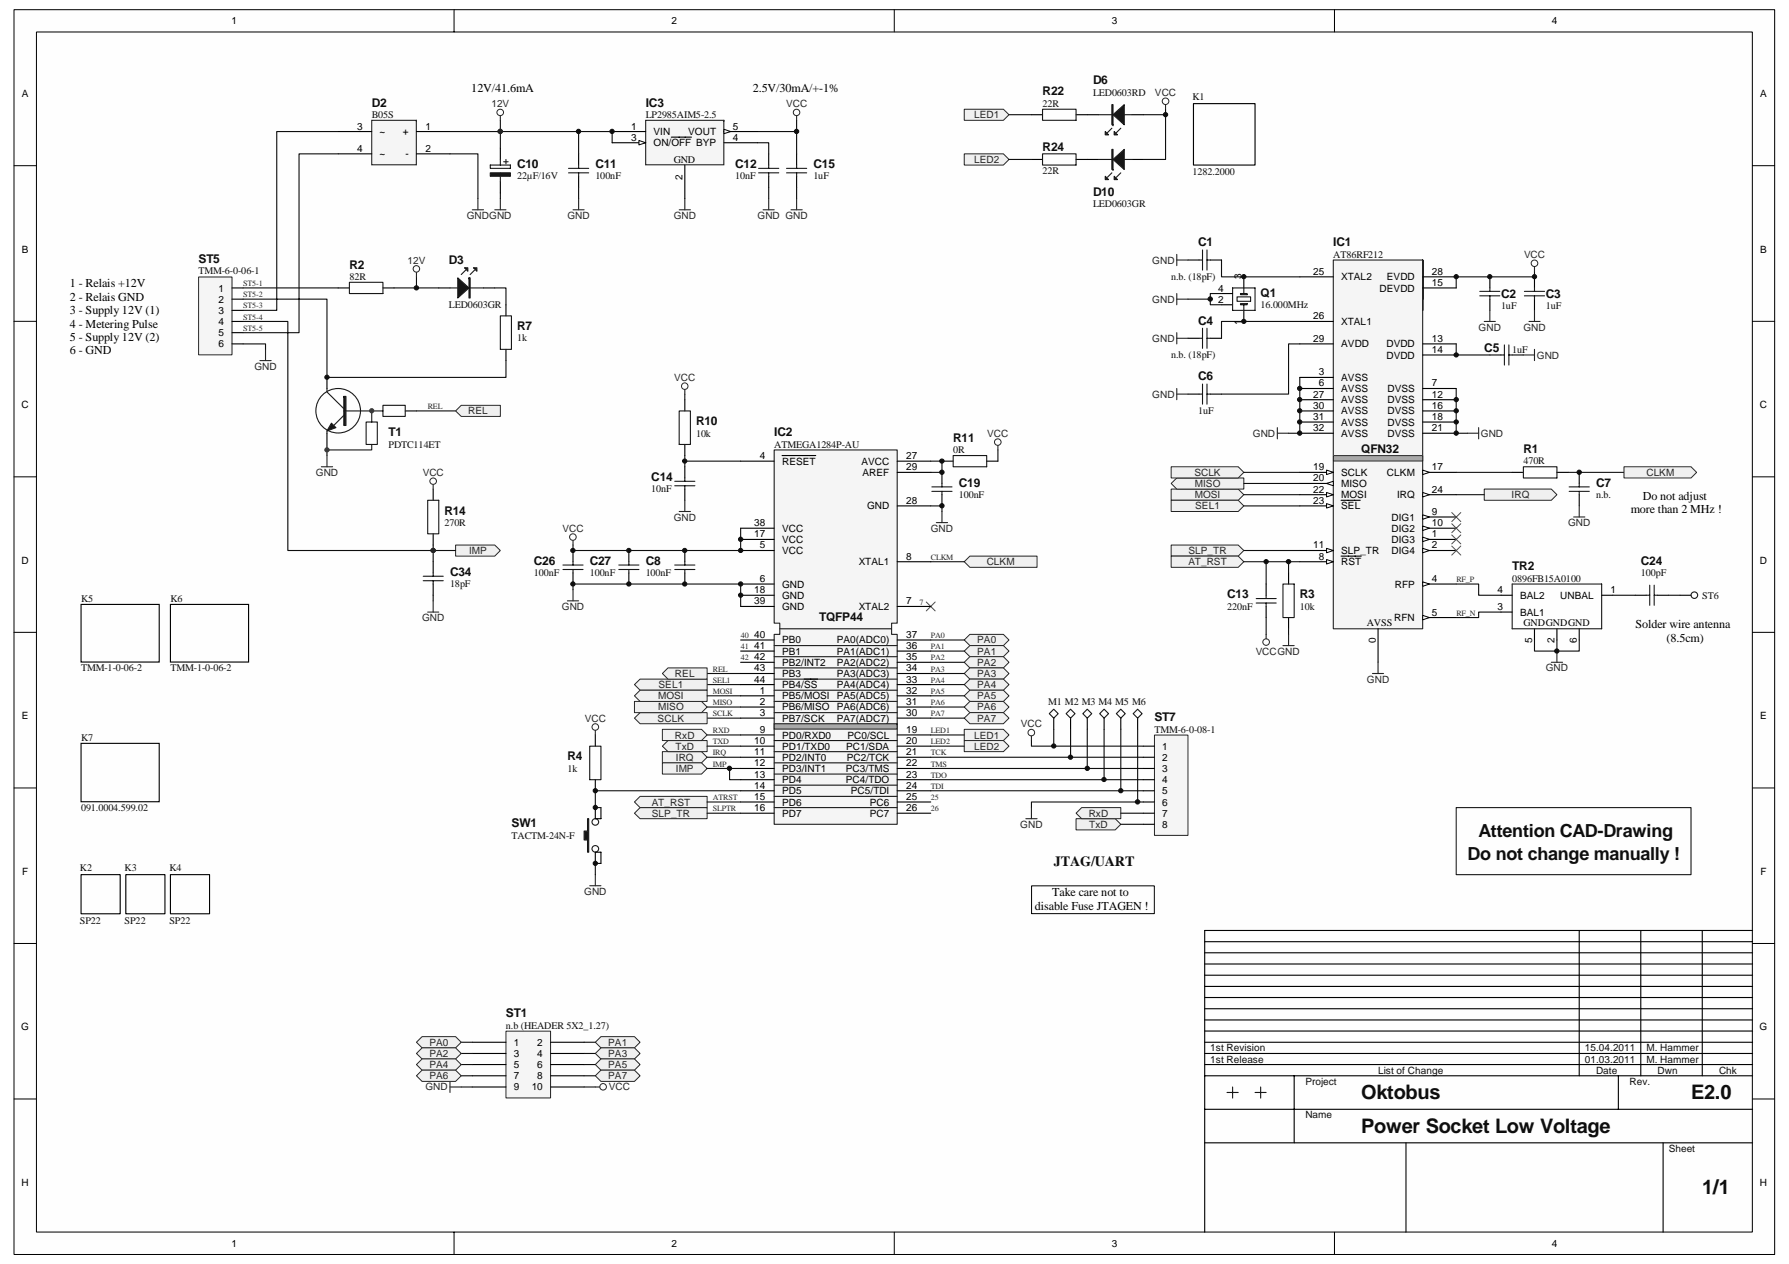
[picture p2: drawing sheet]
<svg xmlns="http://www.w3.org/2000/svg" width="297mm" height="210mm" viewBox="0 0 297 210" stroke-linecap="round" stroke-linejoin="round" font-family="sans-serif">
<defs><g id="words">
<g font-size="3.3" fill="#0e0e0e">
<text x="226" y="182.6">Oktobus</text>
<text x="280.8" y="182.6">E2.0</text>
<text x="226" y="188.2">Power Socket Low Voltage</text>
<text x="282.6" y="198.4">1/1</text>
</g>
<g font-size="3" fill="#0e0e0e">
<text x="243.7" y="142.7">Do not change manually !</text>
<text x="245.5" y="139">Attention CAD-Drawing</text>
</g>
<text font-size="2.3" fill="#0e0e0e" x="175" y="143.8">JTAG/UART</text>
<g font-size="2" fill="#0e0e0e">
<text x="61.7" y="17.7">D2</text>
<text x="107.2" y="17.7">IC3</text>
<text x="173.1" y="15.9">R22</text>
<text x="181.5" y="14">D6</text>
<text x="85.9" y="27.9">C10</text>
<text x="98.9" y="27.9">C11</text>
<text x="122.1" y="27.9">C12</text>
<text x="135.1" y="27.9">C15</text>
<text x="173.1" y="25.1">R24</text>
<text x="181.5" y="32.6">D10</text>
<text x="198.9" y="40.9">C1</text>
<text x="221.4" y="40.9">IC1</text>
<text x="33" y="43.7">ST5</text>
<text x="58" y="44.6">R2</text>
<text x="74.5" y="43.9">D3</text>
<text x="198.9" y="53.9">C4</text>
<text x="209.3" y="49.3">Q1</text>
<text x="249.2" y="49.4">C2</text>
<text x="256.7" y="49.4">C3</text>
<text x="85.9" y="54.8">R7</text>
<text x="246.4" y="58.5">C5</text>
<text x="198.9" y="63.2">C6</text>
<text x="115.6" y="70.6">R10</text>
<text x="64.5" y="72.5">T1</text>
<text x="128.6" y="72.5">IC2</text>
<text x="158.3" y="73.4">R11</text>
<text x="226" y="75.2">QFN32</text>
<text x="252.9" y="75.2">R1</text>
<text x="108.1" y="79.9">C14</text>
<text x="159.2" y="80.8">C19</text>
<text x="265" y="80.8">C7</text>
<text x="73.8" y="85.4">R14</text>
<text x="74.7" y="95.7">C34</text>
<text x="88.6" y="93.8">C26</text>
<text x="97.9" y="93.8">C27</text>
<text x="107.2" y="93.8">C8</text>
<text x="251.1" y="94.7">TR2</text>
<text x="272.4" y="93.8">C24</text>
<text x="203.7" y="99.4">C13</text>
<text x="215.8" y="99.4">R3</text>
<text x="136" y="103.1">TQFP44</text>
<text x="191.7" y="119.8">ST7</text>
<text x="94.2" y="126.3">R4</text>
<text x="84.9" y="137.4">SW1</text>
<text x="84" y="169">ST1</text>
</g>
<g font-size="2">
<text x="78.2" y="15.3">12V/41.6mA</text>
<text x="125" y="15.3">2.5V/30mA/+-1%</text>
<text x="11.6" y="47.7">1 - Relais +12V</text>
<text x="11.6" y="50">2 - Relais GND</text>
<text x="11.6" y="52.2">3 - Supply 12V (1)</text>
<text x="11.6" y="54.4">4 - Metering Pulse</text>
<text x="11.6" y="56.6">5 - Supply 12V (2)</text>
<text x="11.6" y="58.9">6 - GND</text>
<text x="272.8" y="83">Do not adjust</text>
<text x="270.8" y="85.2">more than 2 MHz !</text>
<text x="271.6" y="104.3">Solder wire antenna</text>
<text x="276.7" y="106.6">(8.5cm)</text>
<text x="174.7" y="148.9">Take care not to</text>
<text x="171.8" y="151.1">disable Fuse JTAGEN !</text>
</g>
<g font-size="1.7">
<text x="38.4" y="4">1</text>
<text x="111.5" y="4">2</text>
<text x="184.6" y="4">3</text>
<text x="257.7" y="4">4</text>
<text x="3.6" y="16.1">A</text>
<text x="292.3" y="16.1">A</text>
<text x="59.3" y="21.5">3</text>
<text x="63" y="22.4">~</text>
<text x="66.9" y="22.4">+</text>
<text x="70.7" y="21.5">1</text>
<text x="104.8" y="21.5">1</text>
<text x="104.8" y="23.3">3</text>
<text x="108.5" y="22.4">VIN</text>
<text x="114.3" y="22.4">VOUT</text>
<text x="121.7" y="23.3">4</text>
<text x="121.7" y="21.5">5</text>
<text x="59.3" y="25.2">4</text>
<text x="63" y="26.1">~</text>
<text x="67.3" y="26.1">-</text>
<text x="70.7" y="25.2">2</text>
<text x="108.5" y="24.3">ON/OFF BYP</text>
<text x="111.9" y="27">GND</text>
<text x="113.3" y="29.8" transform="rotate(-90 113.3 29.8)">2</text>
<text x="3.6" y="42">B</text>
<text x="292.3" y="42">B</text>
<text x="206.1" y="46.4" transform="rotate(-90 206.1 46.4)">3</text>
<text x="218" y="45.6">25</text>
<text x="222.7" y="46.5">XTAL2</text>
<text x="230.3" y="46.5">EVDD</text>
<text x="237.7" y="47.5">15</text>
<text x="237.7" y="45.6">28</text>
<text x="36.3" y="48.4">1</text>
<text x="36.3" y="50.3">2</text>
<text x="36.3" y="52.1">3</text>
<text x="36.3" y="54">4</text>
<text x="202.3" y="50.3">2</text>
<text x="202.3" y="48.4">4</text>
<text x="206.1" y="54" transform="rotate(-90 206.1 54)">1</text>
<text x="218" y="53">26</text>
<text x="222.7" y="54">XTAL1</text>
<text x="229.1" y="48.4">DEVDD</text>
<text x="36.3" y="55.8">5</text>
<text x="36.3" y="57.7">6</text>
<text x="218" y="56.7">29</text>
<text x="222.7" y="57.7">AVDD</text>
<text x="230.2" y="57.7">DVDD</text>
<text x="230.2" y="59.5">DVDD</text>
<text x="237.7" y="56.7">13</text>
<text x="237.7" y="58.6">14</text>
<text x="219" y="64.2">6</text>
<text x="219" y="62.3">3</text>
<text x="222.7" y="65.1">AVSS</text>
<text x="222.7" y="63.2">AVSS</text>
<text x="230.4" y="65.1">DVSS</text>
<text x="237.7" y="64.2">7</text>
<text x="3.6" y="67.8">C</text>
<text x="218" y="66">27</text>
<text x="218" y="67.9">30</text>
<text x="218" y="69.7">31</text>
<text x="218" y="71.6">32</text>
<text x="222.7" y="67">AVSS</text>
<text x="222.7" y="68.8">AVSS</text>
<text x="222.7" y="70.7">AVSS</text>
<text x="230.4" y="67">DVSS</text>
<text x="230.4" y="68.8">DVSS</text>
<text x="230.4" y="70.7">DVSS</text>
<text x="237.7" y="66">12</text>
<text x="237.7" y="67.9">16</text>
<text x="237.7" y="69.7">18</text>
<text x="237.7" y="71.6">21</text>
<text x="292.2" y="67.8">C</text>
<text x="126.1" y="76.2">4</text>
<text x="129.9" y="77.2">RESET</text>
<text x="143" y="77.2">AVCC</text>
<text x="150.5" y="76.2">27</text>
<text x="222.7" y="72.5">AVSS</text>
<text x="230.4" y="72.5">DVSS</text>
<text x="143.2" y="79">AREF</text>
<text x="150.5" y="78.1">29</text>
<text x="150.5" y="83.7">28</text>
<text x="218" y="78.1">19</text>
<text x="218" y="81.8">22</text>
<text x="218" y="79.9">20</text>
<text x="218" y="83.7">23</text>
<text x="222.7" y="79">SCLK</text>
<text x="222.7" y="82.7">MOSI</text>
<text x="222.7" y="80.9">MISO</text>
<text x="230.3" y="79">CLKM</text>
<text x="232" y="82.7">IRQ</text>
<text x="237.7" y="78.1">17</text>
<text x="237.7" y="81.8">24</text>
<text x="125.2" y="89.2">17</text>
<text x="125.2" y="87.4">38</text>
<text x="129.9" y="88.3">VCC</text>
<text x="144" y="84.6">GND</text>
<text x="222.7" y="84.6">SEL</text>
<text x="231" y="86.4">DIG1</text>
<text x="231" y="88.3">DIG2</text>
<text x="237.7" y="89.2">1</text>
<text x="237.7" y="85.5">9</text>
<text x="237.7" y="87.4">10</text>
<text x="3.6" y="93.6">D</text>
<text x="126.1" y="91.1">5</text>
<text x="129.9" y="92">VCC</text>
<text x="129.9" y="90.1">VCC</text>
<text x="142.6" y="93.9">XTAL1</text>
<text x="150.5" y="92.9">8</text>
<text x="218" y="91.1">11</text>
<text x="219" y="92.9">8</text>
<text x="222.7" y="93.9">RST</text>
<text x="222.7" y="92">SLP_TR</text>
<text x="231" y="90.1">DIG3</text>
<text x="231" y="92">DIG4</text>
<text x="237.7" y="91.1">2</text>
<text x="292.2" y="93.6">D</text>
<text x="125.2" y="98.5">18</text>
<text x="125.2" y="100.4">39</text>
<text x="126.1" y="96.6">6</text>
<text x="129.9" y="97.6">GND</text>
<text x="129.9" y="99.4">GND</text>
<text x="129.9" y="101.3">GND</text>
<text x="142.6" y="101.3">XTAL2</text>
<text x="150.5" y="100.4">7</text>
<text x="231.6" y="97.6">RFP</text>
<text x="237.7" y="96.6">4</text>
<text x="248.7" y="98.5">4</text>
<text x="248.7" y="101.3">3</text>
<text x="252.4" y="99.4">BAL2</text>
<text x="259.1" y="99.4">UNBAL</text>
<text x="267.4" y="98.5">1</text>
<text x="125.2" y="105.9">40</text>
<text x="125.2" y="107.8">41</text>
<text x="129.9" y="106.8">PB0</text>
<text x="138.9" y="106.8">PA0(ADC0)</text>
<text x="150.5" y="105.9">37</text>
<text x="150.5" y="107.8">36</text>
<text x="226.9" y="104">AVSS</text>
<text x="228.4" y="106.8" transform="rotate(-90 228.4 106.8)">0</text>
<text x="231.5" y="103.1">RFN</text>
<text x="237.7" y="102.2">5</text>
<text x="252.4" y="102.2">BAL1</text>
<text x="252.9" y="104">GNDGNDGND</text>
<text x="254.4" y="106.8" transform="rotate(-90 254.4 106.8)">5</text>
<text x="258.1" y="106.8" transform="rotate(-90 258.1 106.8)">2</text>
<text x="261.8" y="106.8" transform="rotate(-90 261.8 106.8)">6</text>
<text x="125.2" y="109.6">42</text>
<text x="125.2" y="111.5">43</text>
<text x="125.2" y="113.3">44</text>
<text x="129.9" y="108.7">PB1</text>
<text x="129.9" y="110.6">PB2/INT2</text>
<text x="129.9" y="112.4">PB3</text>
<text x="138.9" y="108.7">PA1(ADC1)</text>
<text x="138.9" y="110.6">PA2(ADC2)</text>
<text x="138.9" y="112.4">PA3(ADC3)</text>
<text x="150.5" y="109.6">35</text>
<text x="150.5" y="111.5">34</text>
<text x="150.5" y="113.3">33</text>
<text x="3.6" y="119.4">E</text>
<text x="126.1" y="115.2">1</text>
<text x="126.1" y="117.1">2</text>
<text x="126.1" y="118.9">3</text>
<text x="129.9" y="114.3">PB4/SS</text>
<text x="129.9" y="116.1">PB5/MOSI</text>
<text x="129.9" y="118">PB6/MISO PA6(ADC6)</text>
<text x="129.9" y="119.8">PB7/SCK</text>
<text x="138.9" y="114.3">PA4(ADC4)</text>
<text x="138.9" y="116.1">PA5(ADC5)</text>
<text x="138.9" y="119.8">PA7(ADC7)</text>
<text x="150.5" y="115.2">32</text>
<text x="150.5" y="117.1">31</text>
<text x="150.5" y="118.9">30</text>
<text x="292.3" y="119.4">E</text>
<text x="125.2" y="123.5">10</text>
<text x="125.2" y="125.4">11</text>
<text x="126.1" y="121.7">9</text>
<text x="129.9" y="122.6">PD0/RXD0</text>
<text x="129.9" y="124.5">PD1/TXD0</text>
<text x="140.5" y="124.5">PC1/SDA</text>
<text x="140.7" y="122.6">PC0/SCL</text>
<text x="150.5" y="121.7">19</text>
<text x="150.5" y="125.4">21</text>
<text x="150.5" y="123.5">20</text>
<text x="193" y="124.5">1</text>
<text x="125.2" y="127.3">12</text>
<text x="125.2" y="129.1">13</text>
<text x="125.2" y="131">14</text>
<text x="129.9" y="126.3">PD2/INT0</text>
<text x="129.9" y="128.2">PD3/INT1</text>
<text x="129.9" y="130">PD4</text>
<text x="129.9" y="131.9">PD5</text>
<text x="140.4" y="128.2">PC3/TMS</text>
<text x="140.4" y="130">PC4/TDO</text>
<text x="140.6" y="126.3">PC2/TCK</text>
<text x="141.3" y="131.9">PC5/TDI</text>
<text x="150.5" y="127.3">22</text>
<text x="150.5" y="129.1">23</text>
<text x="150.5" y="131">24</text>
<text x="193" y="126.3">2</text>
<text x="193" y="128.2">3</text>
<text x="193" y="130">4</text>
<text x="193" y="131.9">5</text>
<text x="125.2" y="132.8">15</text>
<text x="125.2" y="134.7">16</text>
<text x="129.9" y="133.8">PD6</text>
<text x="129.9" y="135.6">PD7</text>
<text x="144.4" y="133.8">PC6</text>
<text x="144.4" y="135.6">PC7</text>
<text x="150.5" y="132.8">25</text>
<text x="150.5" y="134.7">26</text>
<text x="193" y="133.8">6</text>
<text x="193" y="135.6">7</text>
<text x="193" y="137.5">8</text>
<text x="3.7" y="145.3">F</text>
<text x="292.3" y="145.3">F</text>
<text x="3.5" y="171.1">G</text>
<text x="85.3" y="173.7">1</text>
<text x="89.2" y="173.7">2</text>
<text x="292.2" y="171.1">G</text>
<text x="85.3" y="175.5">3</text>
<text x="85.3" y="177.4">5</text>
<text x="85.3" y="179.2">7</text>
<text x="89.2" y="175.5">4</text>
<text x="89.2" y="177.4">6</text>
<text x="89.2" y="179.2">8</text>
<text x="85.3" y="181.1">9</text>
<text x="88.3" y="181.1">10</text>
<text x="3.6" y="196.9">H</text>
<text x="292.2" y="196.9">H</text>
<text x="38.4" y="207.1">1</text>
<text x="111.5" y="207.1">2</text>
<text x="184.6" y="207.1">3</text>
<text x="257.7" y="207.1">4</text>
</g>
<g font-size="1.7" fill="#262626">
<text x="81.6" y="17.8">12V</text>
<text x="130.5" y="17.8">VCC</text>
<text x="191.8" y="15.9">VCC</text>
<text x="161.7" y="19.6">LED1</text>
<text x="161.7" y="27.1">LED2</text>
<text x="77.5" y="36.3">GNDGND</text>
<text x="94.2" y="36.3">GND</text>
<text x="111.9" y="36.3">GND</text>
<text x="125.8" y="36.3">GND GND</text>
<text x="67.7" y="43.8">12V</text>
<text x="191.3" y="43.8">GND</text>
<text x="253" y="42.8">VCC</text>
<text x="191.3" y="50.3">GND</text>
<text x="191.3" y="56.7">GND</text>
<text x="245.5" y="54.9">GND</text>
<text x="252.9" y="54.9">GND</text>
<text x="255.2" y="59.5">GND</text>
<text x="42.2" y="61.4">GND</text>
<text x="111.9" y="63.2">VCC</text>
<text x="77.7" y="68.8">REL</text>
<text x="191.3" y="66">GND</text>
<text x="163.9" y="72.5">VCC</text>
<text x="208" y="72.5">GND</text>
<text x="245.9" y="72.5">GND</text>
<text x="52.4" y="79">GND</text>
<text x="70.2" y="79">VCC</text>
<text x="198.3" y="79">SCLK</text>
<text x="198.4" y="82.7">MOSI</text>
<text x="198.4" y="80.9">MISO</text>
<text x="251" y="82.7">IRQ</text>
<text x="273.4" y="79">CLKM</text>
<text x="93.4" y="88.3">VCC</text>
<text x="111.9" y="86.4">GND</text>
<text x="154.6" y="88.3">GND</text>
<text x="198.5" y="84.6">SEL1</text>
<text x="260.4" y="87.4">GND</text>
<text x="77.9" y="92">IMP</text>
<text x="163.8" y="93.9">CLKM</text>
<text x="197.3" y="93.9">AT_RST</text>
<text x="197.3" y="92">SLP_TR</text>
<text x="93.3" y="101.3">GND</text>
<text x="70.1" y="103.1">GND</text>
<text x="162.3" y="106.8">PA0</text>
<text x="112.1" y="112.4">REL</text>
<text x="162.3" y="108.7">PA1</text>
<text x="162.3" y="110.6">PA2</text>
<text x="162.3" y="112.4">PA3</text>
<text x="208.5" y="108.7">VCCGND</text>
<text x="226.9" y="113.3">GND</text>
<text x="256.7" y="111.5">GND</text>
<text x="97.1" y="119.8">VCC</text>
<text x="109.2" y="119.8">SCLK</text>
<text x="109.3" y="118">MISO</text>
<text x="109.3" y="116.1">MOSI</text>
<text x="109.3" y="114.3">SEL1</text>
<text x="162.3" y="114.3">PA4</text>
<text x="162.3" y="116.1">PA5</text>
<text x="162.3" y="118">PA6</text>
<text x="162.3" y="119.8">PA7</text>
<text x="112.1" y="122.6">RxD</text>
<text x="112.2" y="124.5">TxD</text>
<text x="161.7" y="122.6">LED1</text>
<text x="161.7" y="124.5">LED2</text>
<text x="169.5" y="120.8">VCC</text>
<text x="112.2" y="126.3">IRQ</text>
<text x="112.2" y="128.2">IMP</text>
<text x="108.2" y="133.8">AT_RST</text>
<text x="108.2" y="135.6">SLP_TR</text>
<text x="169.4" y="137.5">GND</text>
<text x="180.8" y="135.6">RxD</text>
<text x="180.9" y="137.5">TxD</text>
<text x="97" y="148.6">GND</text>
<text x="71.3" y="173.7">PA0</text>
<text x="101" y="173.7">PA1</text>
<text x="71.3" y="175.5">PA2</text>
<text x="71.3" y="177.4">PA4</text>
<text x="71.3" y="179.2">PA6</text>
<text x="101" y="175.5">PA3</text>
<text x="101" y="177.4">PA5</text>
<text x="101" y="179.2">PA7</text>
<text x="70.7" y="181.1">GND</text>
<text x="101.1" y="181.1">VCC</text>
</g>
<g font-size="1.7" fill="#0e0e0e">
<text x="173.1" y="17.7">22R</text>
<text x="181.5" y="15.9">LED0603RD</text>
<text x="198" y="16.6">K1</text>
<text x="61.7" y="19.6">B05S</text>
<text x="107.2" y="19.6">LP2985AIM5-2.5</text>
<text x="85.9" y="29.8">22µF/16V</text>
<text x="98.9" y="29.8">100nF</text>
<text x="122.1" y="29.8">10nF</text>
<text x="135.1" y="29.8">1uF</text>
<text x="173.1" y="28.9">22R</text>
<text x="198" y="29.1">1282.2000</text>
<text x="181.5" y="34.4">LED0603GR</text>
<text x="33" y="45.6">TMM-6-0-06-1</text>
<text x="58" y="46.5">82R</text>
<text x="194.5" y="46.5">n.b. (18pF)</text>
<text x="221.4" y="42.8">AT86RF212</text>
<text x="74.5" y="51.1">LED0603GR</text>
<text x="209.3" y="51.1">16.000MHz</text>
<text x="249.2" y="51.3">1uF</text>
<text x="256.7" y="51.3">1uF</text>
<text x="85.9" y="56.7">1k</text>
<text x="194.5" y="59.5">n.b. (18pF)</text>
<text x="251.1" y="58.6">1uF</text>
<text x="198.9" y="68.8">1uF</text>
<text x="64.5" y="74.3">PDTC114ET</text>
<text x="115.6" y="72.5">10k</text>
<text x="128.6" y="74.3">ATMEGA1284P-AU</text>
<text x="158.3" y="75.3">0R</text>
<text x="252.9" y="77.1">470R</text>
<text x="108.1" y="81.8">10nF</text>
<text x="159.2" y="82.7">100nF</text>
<text x="265" y="82.7">n.b.</text>
<text x="73.8" y="87.3">270R</text>
<text x="88.6" y="95.7">100nF</text>
<text x="97.9" y="95.7">100nF</text>
<text x="107.2" y="95.7">100nF</text>
<text x="272.4" y="95.7">100pF</text>
<text x="13.5" y="100">K5</text>
<text x="28.3" y="100">K6</text>
<text x="74.7" y="97.5">18pF</text>
<text x="203.7" y="101.2">220nF</text>
<text x="215.8" y="101.2">10k</text>
<text x="251.1" y="96.6">0896FB15A0100</text>
<text x="282.6" y="99.4">ST6</text>
<text x="13.5" y="111.5">TMM-1-0-06-2</text>
<text x="28.3" y="111.5">TMM-1-0-06-2</text>
<text x="174.1" y="117">M1 M2 M3 M4 M5 M6</text>
<text x="13.5" y="123.1">K7</text>
<text x="191.7" y="121.7">TMM-6-0-08-1</text>
<text x="94.2" y="128.2">1k</text>
<text x="13.5" y="134.6">091.0004.599.02</text>
<text x="84.9" y="139.3">TACTM-24N-F</text>
<text x="13.3" y="144.7">K2</text>
<text x="20.7" y="144.7">K3</text>
<text x="28.1" y="144.7">K4</text>
<text x="13.3" y="153.4">SP22</text>
<text x="20.7" y="153.4">SP22</text>
<text x="28.1" y="153.4">SP22</text>
<text x="84" y="170.8">n.b (HEADER 5X2_1.27)</text>
<text x="201" y="176.4">1st Release</text>
<text x="201" y="174.6">1st Revision</text>
<text x="228.8" y="178.3">List of Change</text>
<text x="263.2" y="176.4">01.03.2011</text>
<text x="263.2" y="174.6">15.04.2011</text>
<text x="265" y="178.3">Date</text>
<text x="273.4" y="176.4">M. Hammer</text>
<text x="273.4" y="174.6">M. Hammer</text>
<text x="275.2" y="178.3">Dwn</text>
<text x="285.4" y="178.3">Chk</text>
<text x="216.7" y="185.7">Name</text>
<text x="216.7" y="180.1">Project</text>
<text x="270.6" y="180.1">Rev.</text>
<text x="277.1" y="191.3">Sheet</text>
</g>
<g font-size="1.3" fill="#262626">
<text x="40.4" y="47.5">ST5-1</text>
<text x="40.4" y="49.4">ST5-2</text>
<text x="40.4" y="51.2">ST5-3</text>
<text x="40.4" y="53.1">ST5-4</text>
<text x="40.4" y="54.9">ST5-5</text>
<text x="71" y="67.9">REL</text>
<text x="154.6" y="93">CLKM</text>
<text x="152.7" y="100.4">7</text>
<text x="241.8" y="96.7">RF_P</text>
<text x="123" y="107.8">41</text>
<text x="123" y="106">40</text>
<text x="154.6" y="106">PA0</text>
<text x="154.6" y="107.8">PA1</text>
<text x="241.8" y="102.3">RF_N</text>
<text x="118.4" y="113.4">SEL1</text>
<text x="118.4" y="111.5">REL</text>
<text x="123" y="109.7">42</text>
<text x="154.6" y="109.7">PA2</text>
<text x="154.6" y="111.5">PA3</text>
<text x="154.6" y="113.4">PA4</text>
<text x="118.4" y="119">SCLK</text>
<text x="118.4" y="117.1">MISO</text>
<text x="118.4" y="115.2">MOSI</text>
<text x="154.6" y="115.2">PA5</text>
<text x="154.6" y="117.1">PA6</text>
<text x="154.6" y="119">PA7</text>
<text x="118.4" y="125.5">IRQ</text>
<text x="118.4" y="121.7">RXD</text>
<text x="118.4" y="123.6">TXD</text>
<text x="154.6" y="125.5">TCK</text>
<text x="154.6" y="121.7">LED1</text>
<text x="154.6" y="123.6">LED2</text>
<text x="118.4" y="127.3">IMP</text>
<text x="154.6" y="127.3">TMS</text>
<text x="154.6" y="129.2">TDO</text>
<text x="154.6" y="131">TDI</text>
<text x="118.4" y="132.9">ATRST</text>
<text x="118.4" y="134.7">SLPTR</text>
<text x="154.6" y="132.9">25</text>
<text x="154.6" y="134.7">26</text>
</g>
</g></defs>
<path d="M2.3 1.6h292.4v206.7h-292.4z" fill="#fefefe"/>
<path d="M2.3 1.6h292.4v206.7h-292.4z" fill="none" stroke="#000" stroke-width=".17"/>
<path d="M6.1 5.3h284.9v199.3h-284.9z" fill="#fefefe"/>
<g fill="none" stroke="#000" stroke-width=".17">
<path d="M6.1 5.3h284.9v199.3h-284.9zM75.4 1.6v3.7M148.5 1.6v3.7M221.6 1.6v3.7M2.3 27.5h3.7M291 27.5h3.7M2.3 53.4h3.7M291 53.4h3.7M2.3 79.2h3.7M291 79.2h3.7M2.3 105h3.7M291 105h3.7"/>
<path d="M2.3 130.9h3.7M291 130.9h3.7M2.3 156.7h3.7M291 156.7h3.7M2.3 182.5h3.7M291 182.5h3.7M75.4 204.6v3.7M148.5 204.6v3.7M221.6 204.6v3.7"/>
</g>
<g fill="#0e0e0e" stroke="#0e0e0e" stroke-width=".17">
<circle cx="71.9" cy="91.4" r=".35"/>
<circle cx="83.1" cy="21.8" r=".36"/>
</g>
<g fill="none" stroke="#000" stroke-width=".19">
<path d="M200 158.2h91M200 156.4h91M262.2 154.5v24.1M272.4 154.5v24.1M282.6 154.5v24.1M291 154.5h-91v50.1M200 176.8h91M200 174.9h91M200 171.2h91M200 169.4h91M200 178.6h91M200 173.1h91"/>
<path d="M200 167.5h91M200 165.7h91M200 163.8h91M200 161.9h91M200 160.1h91M214.9 178.6v11.2M268.7 178.6v5.6M200 189.8h91M200 184.2h91M233.4 189.8v14.8M276.1 189.8v14.8"/>
</g>
<circle cx="132.3" cy="18.7" r=".54" fill="none" stroke="#262626" stroke-width=".17"/>
<path d="M132.3 19.2v.8" fill="none" stroke="#262626" stroke-width=".19"/>
<path d="M76.6 13.5h13.9v2.8h-13.9z" fill="#fefefe"/>
<path d="M76.6 13.5h13.9v2.8h-13.9z" fill="none" stroke="#fefefe" stroke-width=".17"/>
<path d="M96.1 25.5v1.9M96.1 29.3v1.8M127.6 25.5v1.9M127.6 29.3v1.8M132.3 25.5v1.9M132.3 29.3v1.8" fill="none" stroke="#000" stroke-width=".19"/>
<path d="M94.4 28.7h3.3M94.4 28h3.3M96.1 27.4v.6M96.1 28.7v.6M126 28.7h3.3M126 28h3.3M127.6 27.4v.6M127.6 28.7v.6M130.6 28.7h3.3M130.6 28h3.3M132.3 27.4v.6M132.3 28.7v.6" fill="none" stroke="#1c1c1c" stroke-width=".19"/>
<path d="M95.1 34.8h1.9M96.1 33v1.8M112.8 34.8h1.8M113.7 33v1.8M126.7 34.8h1.8M127.6 33v1.8M131.3 34.8h1.9M132.3 33v1.8" fill="none" stroke="#262626" stroke-width=".19"/>
<path d="M132.3 20v1.8M96.1 31.1v1.9M101.6 23.7v-1.9h-5.5v3.7M125.8 21.8h6.5v3.7M125.8 23.7h1.8v1.8M127.6 31.1v1.9M132.3 31.1v1.9" fill="none" stroke="#0e0e0e" stroke-width=".19"/>
<path d="M61.7 20v7.4h7.4v-7.4z" fill-rule="evenodd" fill="#f5f5f5" stroke="#262626" stroke-width=".19"/>
<path d="M56.2 21.8h5.5M56.2 25.5h5.5M69.1 21.8h5.6M69.1 25.5h5.6M54.3 62.7v1.8M54.3 71.9v3.7M67.3 68.2h1.8" fill="none" stroke="#000" stroke-width=".19"/>
<path d="M78.4 34.8h1.9M79.4 33v1.8" fill="none" stroke="#262626" stroke-width=".19"/>
<path d="M74.7 25.5h4.7v7.5M69.1 46v1.8h3.8M69.1 68.2h6.5" fill="none" stroke="#0e0e0e" stroke-width=".19"/>
<g fill="none" stroke="#1c1c1c" stroke-width=".19">
<path d="M54.3 64.5v.6l2.8 2.8M54.3 71.6v.3M57.1 69l-1.7 1.7M57.1 68.2h6.5M60.8 70.1h1.9v3.7h-1.9zM61.7 73.8v.9h-7.4M61.7 68.2v1.9M63.6 67.3h3.7v1.9h-3.7z"/>
<circle cx="56.2" cy="68.2" r="3.7"/>
</g>
<g fill="#1c1c1c" stroke="#1c1c1c" stroke-width=".19">
<path d="M55 70.3l.8 .7-1.5 .6z"/>
<path d="M57.1 65.8h.3v4.9h-.3z" fill-rule="evenodd"/>
</g>
<g fill="#393939" stroke="#393939" stroke-width=".17">
<circle cx="54.3" cy="74.7" r=".36"/>
<circle cx="61.7" cy="68.2" r=".36"/>
</g>
<path d="M76.6 67.3h6.5v1.9h-6.5l-1-1z" fill-rule="evenodd" fill="#f0f0f0" stroke="#262626" stroke-width=".17"/>
<path d="M74.7 21.8h21.4M83.1 32v1" fill="none" stroke="#0e0e0e" stroke-width=".19"/>
<path d="M82.1 34.8h1.9M83.1 33v1.8" fill="none" stroke="#262626" stroke-width=".19"/>
<path d="M72.9 47.8h1.8M80.3 47.8h1.8M71.9 81.2v1.9M71.9 88.6v1.9" fill="none" stroke="#000" stroke-width=".19"/>
<path d="M74.7 47.8h5.6M77.3 44.9l-.7 .7M78.8 44.9l-.7 .7M71 83.1h1.9v5.5h-1.9z" fill="none" stroke="#1c1c1c" stroke-width=".19"/>
<g fill="#1c1c1c" stroke="#1c1c1c" stroke-width=".19">
<path d="M76 46.1l1.9 1.7-1.9 1.7z"/>
<path d="M78.6 44.5h.6v.5z"/>
<path d="M77.1 44.5h.6v.5z"/>
<path d="M77.9 46.1h.2v3.4h-.2z" fill-rule="evenodd"/>
</g>
<path d="M75.6 90.5h6.5l1 .9-1 1h-6.5z" fill-rule="evenodd" fill="#f0f0f0" stroke="#262626" stroke-width=".17"/>
<path d="M71.9 93.3v1.8M71.9 97v1.8" fill="none" stroke="#000" stroke-width=".19"/>
<path d="M70.3 96.4h3.3M70.3 95.7h3.3M71.9 95.1v.6M71.9 96.4v.6" fill="none" stroke="#1c1c1c" stroke-width=".19"/>
<path d="M83.1 20v4.6M71.9 98.8v1" fill="none" stroke="#0e0e0e" stroke-width=".19"/>
<g fill="none" stroke="#262626" stroke-width=".17">
<circle cx="69.1" cy="44.6" r=".54"/>
<circle cx="71.9" cy="79.9" r=".54"/>
</g>
<path d="M69.1 45.2v.8M53.4 77.5h1.8M54.3 75.6v1.9M71.9 80.5v.7M71.9 99.8v1.8M71 101.6h1.9" fill="none" stroke="#262626" stroke-width=".19"/>
<circle cx="83.1" cy="21.8" r=".36" fill="#262626" stroke="#262626" stroke-width=".17"/>
<path d="M123.9 13.5h16.7v2.8h-16.7z" fill="#fefefe"/>
<path d="M123.9 13.5h16.7v2.8h-16.7z" fill="none" stroke="#fefefe" stroke-width=".17"/>
<circle cx="83.1" cy="18.7" r=".54" fill="none" stroke="#262626" stroke-width=".17"/>
<path d="M83.1 19.2v.8" fill="none" stroke="#262626" stroke-width=".19"/>
<path d="M83.1 24.6v1.9M83.1 30.2v1.8M84 50.6v1.9M84 58v1.9" fill="none" stroke="#000" stroke-width=".19"/>
<path d="M81.4 27.4h3.3v.6h-3.3zM83.1 26.5v.9M83.1 28.7v1.5M83.6 26.9h.8M84 26.5v.7M83.1 52.5h1.8v5.5h-1.8z" fill="none" stroke="#1c1c1c" stroke-width=".19"/>
<path d="M81.4 28.7h3.3v.6h-3.3z" fill-rule="evenodd" fill="#1c1c1c" stroke="#1c1c1c" stroke-width=".19"/>
<path d="M82.1 47.8h1.9v2.8" fill="none" stroke="#0e0e0e" stroke-width=".19"/>
<path d="M33 46h5.5v12.9h-5.5z" fill="#f5f5f5"/>
<path d="M33 46h5.5v12.9h-5.5z" fill="none" stroke="#262626" stroke-width=".17"/>
<path d="M38.5 47.8h1.9M38.5 49.7h1.9M38.5 51.5h1.9M38.5 53.4h1.9M38.5 55.2h1.9M38.5 57.1h1.9" fill="none" stroke="#000" stroke-width=".19"/>
<path d="M11.6 46h15.8v14.8h-15.8z" fill="#fefefe"/>
<path d="M11.6 46h15.8v14.8h-15.8z" fill="none" stroke="#fefefe" stroke-width=".17"/>
<path d="M56.2 21.8h-10.3v29.7h-5.5M56.2 25.5h-6.5v29.7h-9.3M40.4 49.7h13.9v13h29.7v-2.8M40.4 53.4h7.4v38h27.8M71.9 90.5v2.8" fill="none" stroke="#0e0e0e" stroke-width=".19"/>
<circle cx="71.9" cy="91.4" r=".35" fill="#262626" stroke="#262626" stroke-width=".17"/>
<path d="M221.4 43.2h14.8v61.2h-14.8z" fill-rule="evenodd" fill="#f5f5f5" stroke="#262626" stroke-width=".19"/>
<path d="M221.4 75.7h14.8v.9h-14.8z" fill="#acacac"/>
<path d="M221.4 75.7h14.8v.9h-14.8z" fill="none" stroke="#262626" stroke-width=".17"/>
<path d="M236.2 102.6h5.6" fill="none" stroke="#000" stroke-width=".19"/>
<path d="M236.2 102.2l1.1 .4-1.1 .3z" fill="#fefefe" stroke="#000" stroke-width=".17"/>
<path d="M236.2 97h5.6" fill="none" stroke="#000" stroke-width=".19"/>
<path d="M236.2 96.6l1.1 .4-1.1 .4z" fill="#fefefe" stroke="#000" stroke-width=".17"/>
<path d="M215.8 46h5.6M215.8 53.4h5.6M215.8 93.3h5.6" fill="none" stroke="#000" stroke-width=".19"/>
<path d="M220.3 92.9l1.1 .4-1.1 .4z" fill="#fefefe" stroke="#000" stroke-width=".17"/>
<path d="M215.8 91.4h5.6M222.7 92.4h3.3" fill="none" stroke="#000" stroke-width=".19"/>
<path d="M220.3 91.1l1.1 .3-1.1 .4z" fill="#fefefe" stroke="#000" stroke-width=".17"/>
<path d="M236.2 57.1h5.6M236.2 58.9h5.6M236.2 78.4h5.6" fill="none" stroke="#000" stroke-width=".19"/>
<path d="M236.2 78.1l1.1 .3-1.1 .4z" fill="#fefefe" stroke="#000" stroke-width=".17"/>
<path d="M215.8 78.4h5.6" fill="none" stroke="#000" stroke-width=".19"/>
<path d="M220.3 78.1l1.1 .3-1.1 .4z" fill="#fefefe" stroke="#000" stroke-width=".17"/>
<path d="M215.8 82.1h5.6" fill="none" stroke="#000" stroke-width=".19"/>
<path d="M220.3 81.8l1.1 .3-1.1 .4z" fill="#fefefe" stroke="#000" stroke-width=".17"/>
<path d="M215.8 80.3h5.6" fill="none" stroke="#000" stroke-width=".19"/>
<path d="M220.3 80.3l1.1-.4v.8z" fill="#fefefe" stroke="#000" stroke-width=".17"/>
<path d="M215.8 84h5.6" fill="none" stroke="#000" stroke-width=".19"/>
<path d="M220.3 83.6l1.1 .4-1.1 .4z" fill="#fefefe" stroke="#000" stroke-width=".17"/>
<path d="M222.7 83.1h3.1M236.2 82.1h5.6" fill="none" stroke="#000" stroke-width=".19"/>
<path d="M236.2 81.8l1.1 .3-1.1 .4z" fill="#fefefe" stroke="#000" stroke-width=".17"/>
<path d="M215.8 57.1h5.6M236.2 46h5.6M236.2 89.6h5.6" fill="none" stroke="#000" stroke-width=".19"/>
<path d="M236.2 89.2l1.1 .4-1.1 .3z" fill="#fefefe" stroke="#000" stroke-width=".17"/>
<path d="M236.2 91.4h5.6" fill="none" stroke="#000" stroke-width=".19"/>
<path d="M236.2 91.1l1.1 .3-1.1 .4z" fill="#fefefe" stroke="#000" stroke-width=".17"/>
<path d="M215.8 64.5h5.6M236.2 64.5h5.6M236.2 85.9h5.6" fill="none" stroke="#000" stroke-width=".19"/>
<path d="M236.2 85.5l1.1 .4-1.1 .3z" fill="#fefefe" stroke="#000" stroke-width=".17"/>
<path d="M236.2 87.7h5.6" fill="none" stroke="#000" stroke-width=".19"/>
<path d="M236.2 87.4l1.1 .3-1.1 .4z" fill="#fefefe" stroke="#000" stroke-width=".17"/>
<path d="M236.2 47.8h5.6M215.8 66.4h5.6M215.8 68.2h5.6M215.8 70.1h5.6M215.8 71.9h5.6M215.8 62.7h5.6M236.2 66.4h5.6M236.2 68.2h5.6M236.2 70.1h5.6M236.2 71.9h5.6M228.8 104.4v5.6" fill="none" stroke="#000" stroke-width=".19"/>
<g fill="#f0f0f0" stroke="#262626" stroke-width=".17">
<path d="M194.5 81.2h11.1l.9 .9-.9 1h-11.1z" fill-rule="evenodd"/>
<path d="M194.5 80.3l.9-.9h11.1v1.8h-11.1z" fill-rule="evenodd"/>
<path d="M194.5 77.5h11.1l.9 .9-.9 1h-11.1z" fill-rule="evenodd"/>
</g>
<path d="M206.5 78.4h9.3M206.5 84h9.3M206.5 82.1h9.3M206.5 80.3h9.3" fill="none" stroke="#0e0e0e" stroke-width=".19"/>
<path d="M194.5 83.1h11.1l.9 .9-.9 .9h-11.1z" fill-rule="evenodd" fill="#f0f0f0" stroke="#262626" stroke-width=".17"/>
<path d="M212.1 71v1.9M212.1 71.9h1.8" fill="none" stroke="#262626" stroke-width=".19"/>
<path d="M215.8 62.7v9.2h-1.9M206.5 91.4h9.3" fill="none" stroke="#0e0e0e" stroke-width=".19"/>
<g fill="#f0f0f0" stroke="#262626" stroke-width=".17">
<path d="M194.5 90.5h11.1l.9 .9-.9 1h-11.1z" fill-rule="evenodd"/>
<path d="M194.5 92.4h11.1l.9 .9-.9 .9h-11.1z" fill-rule="evenodd"/>
</g>
<path d="M241.8 57.1v1.8h5.6M254.8 45v1h-13v1.8M241.8 64.5v7.4h1.8M241.8 78.4h9.3M260.3 78.4h9.3M206.5 93.3h9.3M213.9 93.3v1.8M213.9 104.4v.9" fill="none" stroke="#0e0e0e" stroke-width=".19"/>
<path d="M247.4 46v1.8M247.4 49.7v1.8M247.4 58.9h1.8M251.1 58.9h1.8M254.8 46v1.8M254.8 49.7v1.8M251.1 78.4h1.8M258.5 78.4h1.8M262.2 78.4v1.9M213.9 95.1v1.9M262.2 82.1v1.9M213.9 102.6v1.8" fill="none" stroke="#000" stroke-width=".19"/>
<g fill="none" stroke="#1c1c1c" stroke-width=".19">
<path d="M245.7 49.1h3.3M245.7 48.4h3.3M247.4 47.8v.6M247.4 49.1v.6M249.2 58.9h.6M249.8 57.3v3.3M250.5 58.9h.6M250.5 57.3v3.3M253.1 49.1h3.4M253.1 48.4h3.4M254.8 47.8v.6M254.8 49.1v.6"/>
<path d="M252.9 77.5h5.6v1.9h-5.6zM213 97h1.9v5.6h-1.9zM260.5 81.6h3.4M260.5 80.9h3.4M262.2 80.3v.6M262.2 81.6v.5"/>
</g>
<g fill="none" stroke="#262626" stroke-width=".19">
<path d="M246.4 53.4h1.9M247.4 51.5v1.9M252.9 58.9h1.9M253.9 53.4h1.8M254.8 44.3v.7M254.8 51.5v1.9M254.8 58v1.9M243.6 71.9h1.9M245.5 71v1.9M261.3 85.9h1.8M262.2 84v1.9M213 107.2h1.9"/>
<path d="M213.9 105.3v1.9"/>
</g>
<circle cx="254.8" cy="43.7" r=".55" fill="none" stroke="#262626" stroke-width=".17"/>
<g fill="#f0f0f0" stroke="#262626" stroke-width=".17">
<path d="M269.6 77.5h11.2l.9 .9-.9 1h-11.2z" fill-rule="evenodd"/>
<path d="M246.4 81.2h11.2l.9 .9-.9 1h-11.2z" fill-rule="evenodd"/>
</g>
<path d="M197.2 49.7h3.8v.9h1.8M202.8 43.2v2.8h13M202.8 48.7h-1.8v1M215.8 53.4h-13v2.8M215.8 57.1h-1.9v8.3h-11.1M210.2 93.3v3.7M241.8 82.1h4.6M210.2 102.6v2.7" fill="none" stroke="#0e0e0e" stroke-width=".19"/>
<path d="M241 85.1l1.5 1.5M241 87l1.5 1.5M241 88.8l1.5 1.5M241 90.7l1.5 1.5M242.5 85.1l-1.5 1.5M242.5 87l-1.5 1.5M242.5 88.8l-1.5 1.5M242.5 90.7l-1.5 1.5" fill="none" stroke="#4c4c4c" stroke-width=".17"/>
<path d="M197.2 43.2h1.9M197.2 56.2h1.9M201 43.2h1.8M201 56.2h1.8M202.8 50.6h1.9M202.8 48.7h1.9M206.5 46v1.8M206.5 51.5v1.9M197.2 65.4h1.9M201 65.4h1.8M210.2 97v1.8M210.2 100.7v1.9" fill="none" stroke="#000" stroke-width=".19"/>
<g fill="none" stroke="#1c1c1c" stroke-width=".19">
<path d="M199.1 43.2h.6M199.1 56.2h.6M199.7 41.5v3.4M199.7 54.5v3.3M200.4 43.2h.6M200.4 41.5v3.4M200.4 54.5v3.3M200.4 56.2h.6M204.7 47.8h3.7v3.7h-3.7zM205.4 49.3h2.2v.7h-2.2zM206 50.4h1.1v.2h-1.1zM206 48.7h1.1v.2h-1.1z"/>
<path d="M206.5 47.8v.9M206.5 50.6v.9M199.1 65.4h.6M199.7 63.8v3.3M200.4 63.8v3.3M200.4 65.4h.6M208.6 99.4h3.3M210.2 98.8v.6M208.6 100.1h3.3M210.2 100.1v.6"/>
</g>
<path d="M195.4 42.2v1.9M195.4 48.7v1.9M195.4 55.2v1.9M195.4 43.2h1.8M195.4 56.2h1.8M195.4 49.7h1.8M210.2 105.3v.8" fill="none" stroke="#262626" stroke-width=".19"/>
<circle cx="210.2" cy="106.6" r=".54" fill="none" stroke="#262626" stroke-width=".17"/>
<path d="M268.7 81.3h19.5v4.6h-19.5z" fill="#fefefe"/>
<path d="M268.7 81.2h19.5v4.7h-19.5z" fill="none" stroke="#fefefe" stroke-width=".17"/>
<path d="M249.2 98.8h1.9M265.9 98.8h1.9M271.5 98.8h1.8M275.2 98.8h1.9M278.9 98.8h1.9M249.2 101.6h1.9M254.8 104.4v1.9M258.5 104.4v1.9M262.2 104.4v1.9" fill="none" stroke="#000" stroke-width=".19"/>
<g fill="none" stroke="#1c1c1c" stroke-width=".19">
<path d="M251.1 97h14.8v7.4h-14.8zM273.3 98.8h.6M273.9 97.2v3.3M274.7 98.8h.5M274.7 97.2v3.3"/>
<circle cx="281.3" cy="98.8" r=".54"/>
</g>
<path d="M241.8 97h3.7v1.8h3.7M267.8 98.8h3.7M277.1 98.8h1.8M249.2 101.6h-3.7v1h-3.7M254.8 106.3v1.8h7.4v-1.8M258.5 106.3v1.8" fill="none" stroke="#0e0e0e" stroke-width=".19"/>
<path d="M257.6 110h1.8M258.5 108.1v1.9" fill="none" stroke="#262626" stroke-width=".19"/>
<path d="M269.7 102.6h20.4v5.5h-20.4z" fill="#fefefe"/>
<path d="M269.7 102.6h20.4v5.5h-20.4z" fill="none" stroke="#fefefe" stroke-width=".17"/>
<path d="M43.2 59.9h1.8M44.1 58v1.9" fill="none" stroke="#262626" stroke-width=".19"/>
<path d="M40.4 57.1h3.7v.9" fill="none" stroke="#0e0e0e" stroke-width=".19"/>
<path d="M84 171.3h7.4v11h-7.4z" fill="#f5f5f5"/>
<g fill="none" stroke="#262626" stroke-width=".17">
<path d="M84 171.2h7.4v11.1h-7.4z"/>
<circle cx="100.1" cy="180.5" r=".54"/>
</g>
<path d="M78.4 173.1h5.6M78.4 174.9h5.6M78.4 176.8h5.6M78.4 178.6h5.6M91.4 173.1h5.6M91.4 174.9h5.6M91.4 176.8h5.6M91.4 178.6h5.6M78.4 180.5h5.6M91.4 180.5h5.6" fill="none" stroke="#000" stroke-width=".19"/>
<path d="M76.6 173.1h1.8M76.6 174.9h1.8M76.6 176.8h1.8M76.6 178.6h1.8M97 173.1h1.8M97 174.9h1.8M97 176.8h1.8M97 178.6h1.8M76.6 180.5h1.8M97 180.5h1.8" fill="none" stroke="#0e0e0e" stroke-width=".19"/>
<path d="M74.7 179.6v1.8M74.7 180.5h1.9M98.8 180.5h.8" fill="none" stroke="#262626" stroke-width=".19"/>
<g fill="#f0f0f0" stroke="#262626" stroke-width=".17">
<path d="M69.1 173.1l1-1h5.5l1 1-1 .9h-5.5z" fill-rule="evenodd"/>
<path d="M98.8 173.1l1-1h5.5l1 1-1 .9h-5.5z" fill-rule="evenodd"/>
<path d="M69.1 174.9l1-.9h5.5l1 .9-1 1h-5.5z" fill-rule="evenodd"/>
<path d="M98.8 174.9l1-.9h5.5l1 .9-1 1h-5.5z" fill-rule="evenodd"/>
<path d="M69.1 176.8l1-.9h5.5l1 .9-1 .9h-5.5z" fill-rule="evenodd"/>
<path d="M98.8 176.8l1-.9h5.5l1 .9-1 .9h-5.5z" fill-rule="evenodd"/>
<path d="M69.1 178.6l1-.9h5.5l1 .9-1 1h-5.5z" fill-rule="evenodd"/>
<path d="M98.8 178.6l1-.9h5.5l1 .9-1 1h-5.5z" fill-rule="evenodd"/>
<path d="M160.1 18.1h6.5l.9 .9-.9 1h-6.5z" fill-rule="evenodd"/>
<path d="M160.1 25.5h6.5l.9 1-.9 .9h-6.5z" fill-rule="evenodd"/>
</g>
<g fill="none" stroke="#262626" stroke-width=".17">
<circle cx="193.5" cy="16.8" r=".55"/>
<circle cx="95.1" cy="89.2" r=".54"/>
</g>
<path d="M193.5 17.4v.7M195.4 64.5v1.9M195.4 65.4h1.8M94.2 99.8h1.9M95.1 89.8v.7M95.1 97.9v1.9M227.9 111.8h1.8M228.8 110v1.8" fill="none" stroke="#262626" stroke-width=".19"/>
<g fill="none" stroke="#000" stroke-width=".19">
<path d="M171.3 19h1.8M178.7 19h3.7M188 19h1.8M198.2 17.2h10.2v10.2h-10.2zM171.3 26.5h1.8M178.7 26.5h3.7M188 26.5h1.8M95.1 91.4v1.9M95.1 95.1v1.9M104.4 91.4v1.9M104.4 95.1v1.9M13.5 100.4h12.9v9.5h-12.9z"/>
<path d="M28.3 100.4h13v9.5h-13zM13.5 123.4h12.9v9.7h-12.9z"/>
</g>
<g fill="none" stroke="#1c1c1c" stroke-width=".19">
<path d="M173.1 18.1h5.6v1.9h-5.6zM182.4 19h5.6M173.1 25.5h5.6v1.9h-5.6zM182.4 26.5h5.6M184.6 28.7l-.7 .7M184.6 21.3l-.7 .7M186.1 28.7l-.7 .7M186.1 21.3l-.7 .7M93.5 94.6h3.3M93.5 93.8h3.3M95.1 93.3v.5M95.1 94.6v.5"/>
<path d="M102.7 94.6h3.4M102.7 93.8h3.4M104.4 93.3v.5M104.4 94.6v.5M241.8 134.1h39v11.1h-39zM203.7 181.4h1.9M204.7 180.5v1.9M208.4 181.4h1.8M209.3 180.5v1.9"/>
</g>
<g fill="#1c1c1c" stroke="#1c1c1c" stroke-width=".19">
<path d="M184.8 26.5l1.9-1.7v3.4z"/>
<path d="M183.5 29.3l.6 .5h-.6z"/>
<path d="M185 29.3l.5 .5h-.5z"/>
<path d="M184.8 19l1.9-1.6v3.3z"/>
<path d="M183.5 21.8l.6 .6h-.6z"/>
<path d="M185 21.8l.5 .6h-.5z"/>
<path d="M184.6 24.8h.2v3.4h-.2z" fill-rule="evenodd"/>
<path d="M184.6 17.4h.2v3.3h-.2z" fill-rule="evenodd"/>
</g>
<path d="M167.5 19h3.8M189.8 19h3.7v7.5h-3.7M193.5 18.1v.9M167.5 26.5h3.8M40.4 47.8h15.8M65.4 47.8h3.7M95.1 97.9v-.9h27.9v3.7M123 87.7v3.7h-27.9v-.9" fill="none" stroke="#0e0e0e" stroke-width=".19"/>
<path d="M110 124.8h6.5l.9 1-.9 .9h-6.5z" fill-rule="evenodd" fill="#f0f0f0" stroke="#262626" stroke-width=".17"/>
<path d="M117.4 125.8h5.6" fill="none" stroke="#0e0e0e" stroke-width=".19"/>
<path d="M160.1 93.3l.9-.9h11.2v1.8h-11.2z" fill-rule="evenodd" fill="#f0f0f0" stroke="#262626" stroke-width=".17"/>
<path d="M113.7 65.4v1M113.7 75.6v1M123 76.6h-9.3v.9M165.7 74.7v1.9M154.5 93.3h5.6M99.8 143.4h-1v1.8" fill="none" stroke="#0e0e0e" stroke-width=".19"/>
<g fill="none" stroke="#262626" stroke-width=".17">
<circle cx="113.7" cy="64.1" r=".54"/>
<circle cx="165.7" cy="73.4" r=".54"/>
<circle cx="98.8" cy="120.7" r=".55"/>
</g>
<path d="M113.7 64.7v.7M165.7 74v.7M155.5 86.8h1.8M156.4 84.9v1.9M98.8 121.3v.7M97.9 147.1h1.9M98.8 145.2v1.9" fill="none" stroke="#262626" stroke-width=".19"/>
<path d="M113.7 66.4v1.8M113.7 73.8v1.8M156.4 78.4v1.9M156.4 76.6h1.9M163.8 76.6h1.9M156.4 82.1v1.9M98.8 122v1.9M98.8 129.5v1.8" fill="none" stroke="#000" stroke-width=".19"/>
<path d="M112.8 68.2h1.8v5.6h-1.8zM158.3 75.6h5.5v1.9h-5.5zM154.7 81.6h3.4M154.7 80.9h3.4M156.4 80.3v.6M156.4 81.6v.5M97.9 123.9h1.9v5.6h-1.9z" fill="none" stroke="#1c1c1c" stroke-width=".19"/>
<path d="M171.3 147.1h20.4v4.6h-20.4z" fill="#fefefe"/>
<path d="M171.3 147.1h20.4v4.6h-20.4z" fill="none" stroke="#000" stroke-width=".17"/>
<path d="M113.7 77.5v1.9M113.7 81.2v1.9M175 119.3v1.8M177.8 119.3v1.8M180.5 119.3v1.8M183.3 119.3v1.8M186.1 119.3v1.8M188.9 119.3v1.8" fill="none" stroke="#000" stroke-width=".19"/>
<path d="M112 79.9h3.4M113.7 79.4v.5M112 80.7h3.4M113.7 80.7v.5M174.2 118.5l.8-.7 .7 .7-.7 .8zM177.8 117.8l.7 .7-.7 .8-.8-.8zM179.8 118.5l.7-.7 .8 .7-.8 .8zM182.6 118.5l.7-.7 .8 .7-.8 .8zM186.1 117.8l.7 .7-.7 .8-.7-.8zM188.9 117.8l.7 .7-.7 .8-.8-.8z" fill="none" stroke="#1c1c1c" stroke-width=".19"/>
<path d="M154.5 125.8h35.3M154.5 127.6h35.3M154.5 129.5h35.3M154.5 131.3h35.3M171.3 123v.9h18.5M189.8 133.2h-18.5v.9" fill="none" stroke="#0e0e0e" stroke-width=".19"/>
<circle cx="171.2" cy="121.7" r=".54" fill="none" stroke="#262626" stroke-width=".17"/>
<path d="M170.3 136h1.9M171.3 122.2v.8M171.3 134.1v1.9" fill="none" stroke="#262626" stroke-width=".19"/>
<path d="M153.8 100l1.5 1.5M155.3 100l-1.5 1.5" fill="none" stroke="#4c4c4c" stroke-width=".17"/>
<path d="M110 126.7h6.5l.9 .9-.9 .9h-6.5z" fill-rule="evenodd" fill="#f0f0f0" stroke="#262626" stroke-width=".17"/>
<path d="M117.4 127.6h5.6M117.4 122h5.6M121.1 127.6v1.9h1.9M175 121.1v2.8M177.8 121.1v4.7M180.5 121.1v6.5M183.3 121.1v8.4M186.1 121.1v10.2M188.9 121.1v12.1" fill="none" stroke="#0e0e0e" stroke-width=".19"/>
<path d="M112.8 84.9h1.8M113.7 83.1v1.8" fill="none" stroke="#262626" stroke-width=".19"/>
<path d="M110 123.9l.9-.9h6.5v1.8h-6.5z" fill-rule="evenodd" fill="#f0f0f0" stroke="#262626" stroke-width=".17"/>
<path d="M117.4 123.9h5.6" fill="none" stroke="#0e0e0e" stroke-width=".19"/>
<g fill="#f0f0f0" stroke="#262626" stroke-width=".17">
<path d="M110 121.1h6.5l.9 .9-.9 1h-6.5z" fill-rule="evenodd"/>
<path d="M160.1 106.3l.9-1h5.6l.9 1-.9 .9h-5.6z" fill-rule="evenodd"/>
<path d="M160.1 108.1l.9-.9h5.6l.9 .9-.9 1h-5.6z" fill-rule="evenodd"/>
<path d="M160.1 110l.9-.9h5.6l.9 .9-.9 .9h-5.6z" fill-rule="evenodd"/>
<path d="M160.1 111.8l.9-.9h5.6l.9 .9-.9 1h-5.6z" fill-rule="evenodd"/>
<path d="M160.1 113.7l.9-.9h5.6l.9 .9-.9 .9h-5.6z" fill-rule="evenodd"/>
<path d="M160.1 115.5l.9-.9h5.6l.9 .9-.9 1h-5.6z" fill-rule="evenodd"/>
<path d="M160.1 117.4l.9-.9h5.6l.9 .9-.9 .9h-5.6z" fill-rule="evenodd"/>
<path d="M160.1 119.3l.9-1h5.6l.9 1-.9 .9h-5.6z" fill-rule="evenodd"/>
</g>
<path d="M154.5 106.3h5.6M154.5 108.1h5.6M154.5 110h5.6M154.5 111.8h5.6M154.5 113.7h5.6M154.5 115.5h5.6M154.5 117.4h5.6M154.5 119.3h5.6" fill="none" stroke="#0e0e0e" stroke-width=".19"/>
<path d="M98.8 134.1v1.9h1v-1.9M98.8 143.4v-1.9h1v1.9" fill="none" stroke="#000" stroke-width=".19"/>
<path d="M97.6 136h.1v5.5h-.1v-2h-.6v-1.5h.6z" fill-rule="evenodd" fill="#1c1c1c" stroke="#1c1c1c" stroke-width=".19"/>
<g fill="none" stroke="#1c1c1c" stroke-width=".19">
<circle cx="98.8" cy="136.5" r=".55"/>
<circle cx="98.8" cy="141" r=".55"/>
</g>
<path d="M191.7 122.1h5.5v16.6h-5.5z" fill="#f5f5f5"/>
<path d="M191.7 122.1h5.5v16.6h-5.5z" fill="none" stroke="#262626" stroke-width=".17"/>
<path d="M189.8 123.9h1.9M189.8 125.8h1.9M189.8 127.6h1.9M189.8 129.5h1.9M189.8 131.3h1.9M189.8 133.2h1.9M189.8 135h1.9M189.8 136.9h1.9" fill="none" stroke="#000" stroke-width=".19"/>
<g fill="#f0f0f0" stroke="#262626" stroke-width=".17">
<path d="M178.7 136h6.5l.9 .9-.9 .9h-6.5z" fill-rule="evenodd"/>
<path d="M178.7 135l.9-.9h6.5v1.9h-6.5z" fill-rule="evenodd"/>
</g>
<path d="M154.5 76.6h1.9v1.8h-1.9M154.5 84h1.9v.9M117.4 119.3h5.6M123 131.3h-24.2v2.8h1M186.1 136.9h3.7M186.1 135h3.7" fill="none" stroke="#0e0e0e" stroke-width=".19"/>
<path d="M113.7 91.4v1.9M113.7 95.1v1.9" fill="none" stroke="#000" stroke-width=".19"/>
<path d="M112 94.6h3.4M112 93.8h3.4M113.7 93.3v.5M113.7 94.6v.5" fill="none" stroke="#1c1c1c" stroke-width=".19"/>
<g fill="#f0f0f0" stroke="#262626" stroke-width=".17">
<path d="M105.3 119.3l1-1h11.1v1.9h-11.1z" fill-rule="evenodd"/>
<path d="M105.3 116.5h11.2l.9 .9-.9 .9h-11.2z" fill-rule="evenodd"/>
</g>
<path d="M117.4 117.4h5.6M117.4 113.7h5.6" fill="none" stroke="#0e0e0e" stroke-width=".19"/>
<g fill="#f0f0f0" stroke="#262626" stroke-width=".17">
<path d="M105.3 113.7l1-.9h11.1v1.8h-11.1z" fill-rule="evenodd"/>
<path d="M105.3 115.5l1-.9h11.1v1.9h-11.1z" fill-rule="evenodd"/>
</g>
<path d="M117.4 115.5h5.6M117.4 111.8h5.6" fill="none" stroke="#0e0e0e" stroke-width=".19"/>
<path d="M110.9 110.9h6.5v1.9h-6.5l-.9-1z" fill-rule="evenodd" fill="#f0f0f0" stroke="#262626" stroke-width=".17"/>
<path d="M107.2 20v7.4h13v-7.4z" fill-rule="evenodd" fill="#f5f5f5" stroke="#262626" stroke-width=".19"/>
<path d="M101.6 21.8h5.6M120.2 21.8h5.6" fill="none" stroke="#000" stroke-width=".19"/>
<path d="M120.2 21.5l1.1 .3-1.1 .4z" fill="#fefefe" stroke="#000" stroke-width=".17"/>
<path d="M101.6 23.7h5.6" fill="none" stroke="#000" stroke-width=".19"/>
<path d="M106.1 23.3l1.1 .4-1.1 .4z" fill="#fefefe" stroke="#000" stroke-width=".17"/>
<path d="M111.5 22.8h3.3M113.7 27.4v5.6M120.2 23.7h5.6" fill="none" stroke="#000" stroke-width=".19"/>
<path d="M160.1 121.1h6.5l.9 .9-.9 1h-6.5z" fill-rule="evenodd" fill="#f0f0f0" stroke="#262626" stroke-width=".17"/>
<path d="M154.5 122h5.6" fill="none" stroke="#0e0e0e" stroke-width=".19"/>
<path d="M160.1 123h6.5l.9 .9-.9 .9h-6.5z" fill-rule="evenodd" fill="#f0f0f0" stroke="#262626" stroke-width=".17"/>
<path d="M154.5 123.9h5.6" fill="none" stroke="#0e0e0e" stroke-width=".19"/>
<path d="M105.3 135l1-.9h11.1v1.9h-11.1z" fill-rule="evenodd" fill="#f0f0f0" stroke="#262626" stroke-width=".17"/>
<path d="M117.4 135h5.6" fill="none" stroke="#0e0e0e" stroke-width=".19"/>
<path d="M105.3 133.2l1-1h11.1v1.9h-11.1z" fill-rule="evenodd" fill="#f0f0f0" stroke="#262626" stroke-width=".17"/>
<path d="M117.4 133.2h5.6" fill="none" stroke="#0e0e0e" stroke-width=".19"/>
<path d="M128.5 74.7h20.5v28.8h-1v1.8h1v31.6h-20.5v-31.6h1v-1.8h-1z" fill-rule="evenodd" fill="#f5f5f5" stroke="#262626" stroke-width=".19"/>
<path d="M128.5 107.2h20.5M128.5 109.1h20.5M128.5 110.9h20.5M128.5 112.8h20.5M128.5 114.6h20.5M129.5 104.4h18.5" fill="none" stroke="#1c1c1c" stroke-width=".19"/>
<path d="M123 76.6h5.5M129.9 75.6h5.5M149 76.6h5.5M149 78.4h5.5M123 91.4h5.5M149 93.3h5.5M123 106.3h5.5M149 100.7h5.5M123 122h5.5" fill="none" stroke="#000" stroke-width=".19"/>
<path d="M128.5 120.2v.9h20.4v-.9z" fill-rule="evenodd" fill="#acacac" stroke="#262626" stroke-width=".19"/>
<g fill="none" stroke="#000" stroke-width=".19">
<path d="M56.2 47.8h1.8M63.6 47.8h1.8M123 97h5.5M123 89.6h5.5M123 98.8h5.5M123 87.7h5.5M149 84h5.5M123 108.1h5.5M123 110h5.5M123 111.8h5.5M123 113.7h5.5M123 115.5h5.5"/>
<path d="M123 117.4h5.5M123 119.3h5.5M123 100.7h5.5M133.5 112.8h2.2M149 106.3h5.5M149 108.1h5.5M149 110h5.5M149 111.8h5.5M149 113.7h5.5M149 115.5h5.5M149 117.4h5.5M149 119.3h5.5"/>
<path d="M123 123.9h5.5M123 125.8h5.5M123 127.6h5.5M123 129.5h5.5M123 131.3h5.5M123 133.2h5.5M123 135h5.5M149 122h5.5M149 123.9h5.5M149 125.8h5.5M149 127.6h5.5M149 129.5h5.5"/>
<path d="M149 131.3h5.5M149 133.2h5.5M149 135h5.5M13.5 145.2h6.5v6.5h-6.5zM20.9 145.2h6.5v6.5h-6.5zM28.3 145.2h6.5v6.5h-6.5z"/>
</g>
<path d="M58 46.9h5.6v1.8h-5.6zM128.5 116.5h20.5M128.5 118.3h20.5M128.5 123h20.5M128.5 124.8h20.5M128.5 126.7h20.5M128.5 128.5h20.5M128.5 130.4h20.5M128.5 132.2h20.5M128.5 134.1h20.5" fill="none" stroke="#1c1c1c" stroke-width=".19"/>
<g fill="#0e0e0e" stroke="#0e0e0e" stroke-width=".17">
<circle cx="54.3" cy="62.6" r=".36"/>
<circle cx="69.1" cy="47.8" r=".36"/>
<circle cx="95.1" cy="97" r=".35"/>
<circle cx="95.1" cy="91.4" r=".35"/>
<circle cx="96.1" cy="21.8" r=".36"/>
<circle cx="98.8" cy="143.4" r=".36"/>
<circle cx="98.8" cy="134.1" r=".36"/>
<circle cx="98.8" cy="131.3" r=".36"/>
<circle cx="101.6" cy="21.8" r=".36"/>
<circle cx="104.4" cy="97" r=".36"/>
<circle cx="104.4" cy="91.4" r=".36"/>
<circle cx="113.7" cy="97" r=".35"/>
<circle cx="113.7" cy="91.4" r=".35"/>
<circle cx="113.7" cy="76.6" r=".35"/>
<circle cx="121.1" cy="127.6" r=".36"/>
<circle cx="123" cy="98.8" r=".36"/>
<circle cx="123" cy="97" r=".36"/>
<circle cx="123" cy="91.4" r=".36"/>
<circle cx="123" cy="89.6" r=".36"/>
<circle cx="132.3" cy="21.8" r=".36"/>
<circle cx="156.4" cy="84" r=".36"/>
<circle cx="156.4" cy="78.4" r=".36"/>
<circle cx="156.4" cy="76.6" r=".36"/>
<circle cx="175" cy="123.9" r=".36"/>
<circle cx="177.7" cy="125.7" r=".35"/>
<circle cx="180.5" cy="127.6" r=".36"/>
<circle cx="183.3" cy="129.4" r=".35"/>
<circle cx="186.1" cy="131.3" r=".36"/>
<circle cx="188.9" cy="133.2" r=".36"/>
<circle cx="193.5" cy="19" r=".36"/>
<circle cx="200.9" cy="49.7" r=".36"/>
<circle cx="206.5" cy="53.4" r=".36"/>
<circle cx="206.5" cy="45.9" r=".36"/>
<circle cx="210.2" cy="93.3" r=".35"/>
<circle cx="213.9" cy="93.3" r=".36"/>
<circle cx="215.8" cy="71.9" r=".36"/>
<circle cx="215.8" cy="70.1" r=".35"/>
<circle cx="215.8" cy="68.2" r=".35"/>
<circle cx="215.8" cy="66.4" r=".36"/>
<circle cx="215.8" cy="64.5" r=".35"/>
<circle cx="241.8" cy="71.9" r=".36"/>
<circle cx="241.8" cy="70.1" r=".35"/>
<circle cx="241.8" cy="68.2" r=".35"/>
<circle cx="241.8" cy="66.4" r=".36"/>
<circle cx="241.8" cy="58.9" r=".35"/>
<circle cx="241.8" cy="45.9" r=".35"/>
<circle cx="247.4" cy="45.9" r=".35"/>
<circle cx="254.8" cy="45.9" r=".36"/>
<circle cx="258.5" cy="108.1" r=".35"/>
<circle cx="262.2" cy="78.4" r=".36"/>
</g>
<use href="#words"/>
</svg>
